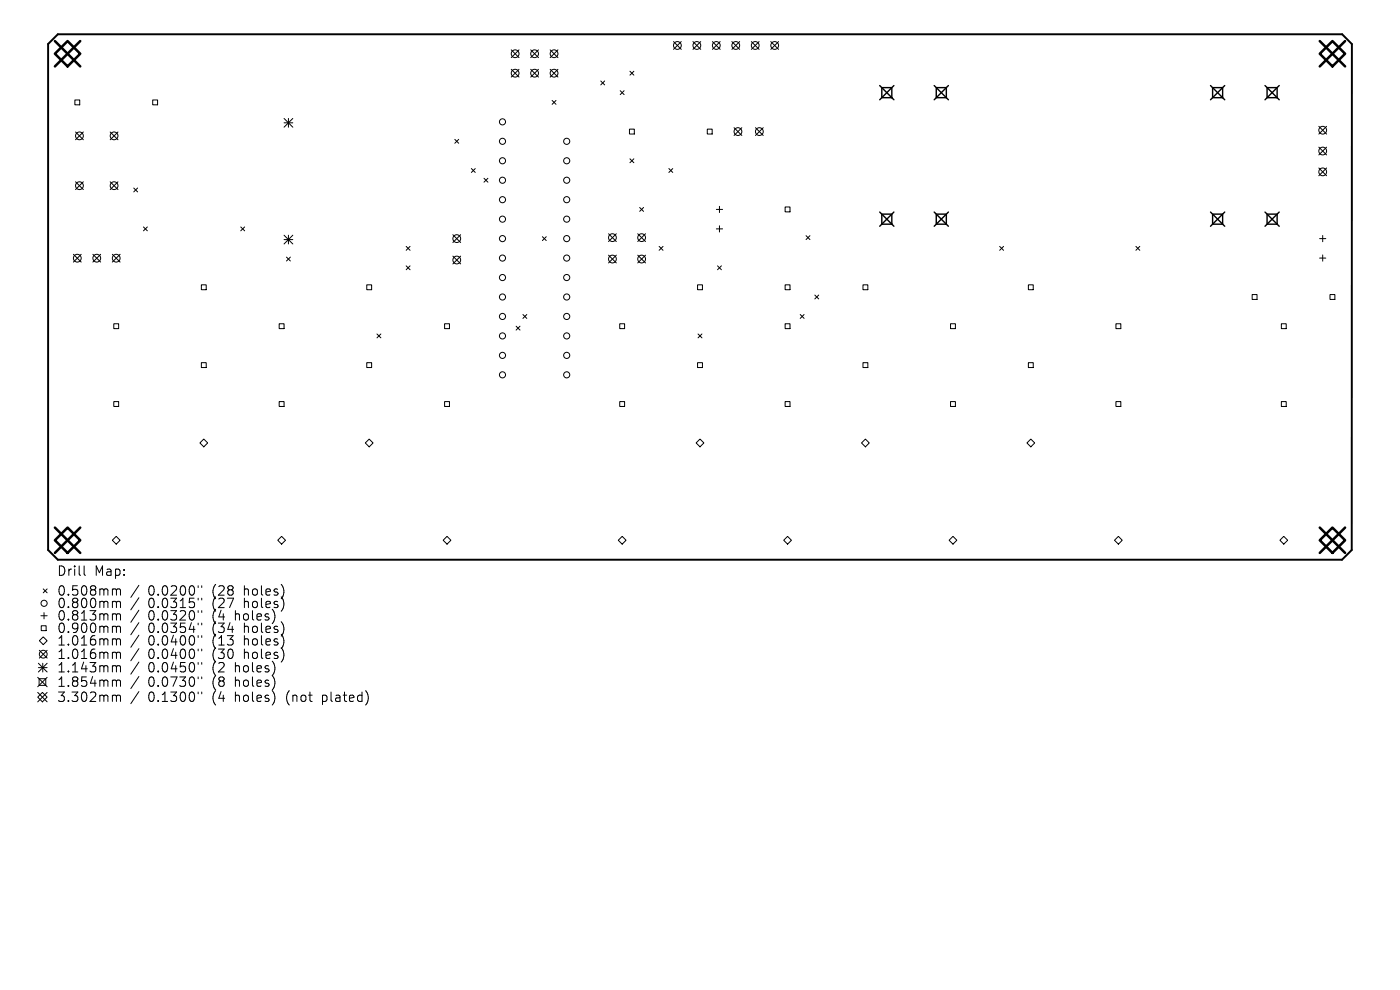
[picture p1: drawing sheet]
<svg xmlns="http://www.w3.org/2000/svg" width="297mm" height="210mm" viewBox="0 0 297 210" stroke-linecap="round" stroke-linejoin="round" font-family="sans-serif">
<defs><g id="words">
<g font-size="2.8">
<text x="12" y="122.4">Drill</text>
<text x="20" y="122.4">Map:</text>
<text x="12" y="126.6">0.508mm</text>
<text x="12" y="129.3">0.800mm</text>
<text x="12" y="131.9">0.813mm</text>
<text x="31.4" y="126.6">0.0200&quot;</text>
<text x="31.4" y="129.3">0.0315&quot;</text>
<text x="31.4" y="131.9">0.0320&quot;</text>
<text x="45.2" y="126.6">(28</text>
<text x="45.2" y="129.3">(27</text>
<text x="45.2" y="131.9">(4</text>
<text x="50.1" y="131.9">holes)</text>
<text x="52" y="126.6">holes)</text>
<text x="52" y="129.3">holes)</text>
<text x="12" y="134.6">0.900mm</text>
<text x="12" y="137.2">1.016mm</text>
<text x="31.4" y="134.6">0.0354&quot;</text>
<text x="31.4" y="137.2">0.0400&quot;</text>
<text x="45.2" y="134.6">(34</text>
<text x="45.2" y="137.2">(13</text>
<text x="52" y="134.6">holes)</text>
<text x="52" y="137.2">holes)</text>
<text x="12" y="140.1">1.016mm</text>
<text x="12" y="142.9">1.143mm</text>
<text x="31.4" y="140.1">0.0400&quot;</text>
<text x="31.4" y="142.9">0.0450&quot;</text>
<text x="45.2" y="140.1">(30</text>
<text x="45.2" y="142.9">(2</text>
<text x="50.1" y="142.9">holes)</text>
<text x="52" y="140.1">holes)</text>
<text x="12" y="146">1.854mm</text>
<text x="12" y="149.2">3.302mm</text>
<text x="31.4" y="146">0.0730&quot;</text>
<text x="31.4" y="149.2">0.1300&quot;</text>
<text x="45.2" y="146">(8</text>
<text x="45.2" y="149.2">(4</text>
<text x="50.1" y="146">holes)</text>
<text x="50.1" y="149.2">holes)</text>
<text x="61.2" y="149.2">(not</text>
<text x="69" y="149.2">plated)</text>
</g>
</g></defs>
<path d="M12.3 7.3h272.4l2.1 2v107.4l-2.1 2h-272.4l-2.1-2v-107.4z" fill="none" stroke="#000" stroke-width=".41"/>
<g fill="none" stroke="#000" stroke-width=".21">
<path d="M108.5 10.6l1.6 1.6M108.5 14.7l1.6 1.7M110.1 10.6l-1.6 1.6M110.1 14.7l-1.6 1.7M112.6 14.7l1.6 1.7M112.6 10.6l1.6 1.6M114.2 10.6l-1.6 1.6M114.2 14.7l-1.6 1.7M116.7 14.7l1.7 1.7M116.7 10.6l1.7 1.6M118.4 10.6l-1.7 1.6M118.4 14.7l-1.7 1.7"/>
<path d="M127.4 17.2l.9 .8M128.3 17.2l-.9 .8M131.6 19.2l.8 .9M132.4 19.2l-.8 .9M133.6 15.1l.9 .8M134.5 15.1l-.9 .8M142.9 8.8l1.6 1.7M144.5 8.8l-1.6 1.7M147 8.8l1.7 1.7M148.7 8.8l-1.7 1.7M151.1 8.8l1.7 1.7M152.8 8.8l-1.7 1.7"/>
<path d="M155.3 8.8l1.6 1.7M156.9 8.8l-1.6 1.7M159.4 8.8l1.6 1.7M161 8.8l-1.6 1.7M163.5 8.8l1.7 1.7M165.2 8.8l-1.7 1.7M15.9 21.2h1v1h-1zM16 28l1.7 1.6M16 38.6l1.7 1.6M17.7 28l-1.7 1.6M17.7 38.6l-1.7 1.6M23.4 28l1.6 1.6"/>
<path d="M23.4 38.6l1.6 1.6M25 28l-1.6 1.6M25 38.6l-1.6 1.6M28.4 39.9l.8 .8M29.2 39.9l-.8 .8M32.4 21.2h1v1h-1zM60.3 25.1l1.8 1.9M60.3 26.1h1.8M61.2 25.1v1.9M62.1 25.1l-1.8 1.9M96.5 29.6l.8 .8M97.3 29.6l-.8 .8"/>
<path d="M100 35.8l.8 .8M100.8 35.8l-.8 .8M102.7 37.8l.8 .8M103.5 37.8l-.8 .8M117.1 21.3l.9 .8M118 21.3l-.9 .8M133.5 27.4h1.1v1h-1.1zM133.6 33.7l.9 .8M134.5 33.7l-.9 .8M141.9 35.8l.8 .8M142.7 35.8l-.8 .8M150 27.4h1.1v1h-1.1z"/>
<path d="M155.7 27.1l1.7 1.6M157.4 27.1l-1.7 1.6M160.3 27.1l1.6 1.6M161.9 27.1l-1.6 1.6M279.8 26.8l1.6 1.6M279.8 31.2l1.6 1.7M279.8 35.6l1.6 1.7M281.4 26.8l-1.6 1.6M281.4 31.2l-1.6 1.7M281.4 35.6l-1.6 1.7M15.6 53.9l1.6 1.7M17.2 53.9l-1.6 1.7"/>
<path d="M19.7 53.9l1.7 1.7M21.4 53.9l-1.7 1.7M23.8 53.9l1.7 1.7M25.5 53.9l-1.7 1.7M30.4 48.1l.9 .9M31.3 48.1l-.9 .9M51.1 48.1l.8 .9M51.9 48.1l-.8 .9M60.3 49.9l1.8 1.9M60.3 50.8h1.8M60.8 54.5l.8 .9M61.2 49.9v1.9"/>
<path d="M61.6 54.5l-.8 .9M62.1 49.9l-1.8 1.9M86.2 52.3l.8 .8M86.2 56.4l.8 .8M87 52.3l-.8 .8M87 56.4l-.8 .8M96.1 49.8l1.6 1.6M96.1 54.3l1.6 1.7M97.7 49.8l-1.6 1.6M97.7 54.3l-1.6 1.7M115.1 50.2l.8 .8M115.9 50.2l-.8 .8"/>
<path d="M129.1 49.6l1.7 1.6M129.1 54.1l1.7 1.7M130.8 49.6l-1.7 1.6M130.8 54.1l-1.7 1.7M135.3 49.6l1.6 1.6M135.3 54.1l1.6 1.7M135.7 44l.8 .8M136.5 44l-.8 .8M136.9 49.6l-1.6 1.6M136.9 54.1l-1.6 1.7M139.8 52.3l.9 .8M140.7 52.3l-.9 .8"/>
<path d="M152 44.4h1.3M152 48.6h1.3M152.2 56.4l.8 .8M152.6 43.8v1.3M152.6 47.9v1.3M153 56.4l-.8 .8M166.6 43.9h1v1h-1zM171 50l.8 .8M171.8 50l-.8 .8M212.1 52.3l.8 .8M212.9 52.3l-.8 .8M241 52.3l.8 .8"/>
<path d="M241.8 52.3l-.8 .8M279.9 50.6h1.4M279.9 54.7h1.4M280.6 50v1.3M280.6 54.1v1.3M24.1 68.7h1.1v1h-1.1zM42.7 60.4h1v1.1h-1zM42.7 76.9h1v1.1h-1zM59.2 68.7h1.1v1h-1.1zM77.8 60.4h1v1.1h-1zM77.8 76.9h1v1.1h-1zM80 70.8l.8 .9"/>
<path d="M80.8 70.8l-.8 .9M94.3 68.7h1.1v1h-1.1zM109.5 69.2l.8 .8M110.3 69.2l-.8 .8M110.9 66.7l.9 .8M111.8 66.7l-.9 .8M131.5 68.7h1v1h-1zM148 60.4h1v1.1h-1zM148 76.9h1v1.1h-1zM148.1 70.8l.8 .9M148.9 70.8l-.8 .9M166.6 60.4h1v1.1h-1z"/>
<path d="M166.6 68.7h1v1h-1zM169.8 66.7l.8 .8M170.6 66.7l-.8 .8M172.9 62.6l.8 .8M173.7 62.6l-.8 .8M183.1 60.4h1v1.1h-1zM183.1 76.9h1v1.1h-1zM201.7 68.7h1v1h-1zM218.2 60.4h1v1.1h-1zM218.2 76.9h1v1.1h-1zM236.7 68.7h1.1v1h-1.1zM265.6 62.5h1.1v1h-1.1z"/>
<path d="M271.8 68.7h1.1v1h-1.1zM282.2 62.5h1v1h-1zM24.1 85.2h1.1v1h-1.1zM43.2 93.1l.9 .9-.9 .8-.8-.8zM59.2 85.2h1.1v1h-1.1zM78.3 93.1l.8 .9-.8 .8-.8-.8zM94.3 85.2h1.1v1h-1.1zM131.5 85.2h1v1h-1zM148.5 93.1l.8 .9-.8 .8-.8-.8zM166.6 85.2h1v1h-1zM183.6 93.1l.8 .9-.8 .8-.8-.8zM201.7 85.2h1v1h-1z"/>
<path d="M218.7 93.1l.8 .9-.8 .8-.8-.8zM236.7 85.2h1.1v1h-1.1zM271.8 85.2h1.1v1h-1.1zM24.7 113.8l.8 .8-.8 .8-.9-.8zM59.7 113.8l.9 .8-.9 .8-.8-.8zM94 114.6l.8-.8 .9 .8-.9 .8zM131.2 114.6l.8-.8 .8 .8-.8 .8zM167.1 113.8l.8 .8-.8 .8-.8-.8zM202.2 113.8l.8 .8-.8 .8-.9-.8zM237.3 113.8l.8 .8-.8 .8-.9-.8zM272.3 113.8l.9 .8-.9 .8-.8-.8zM8.3 137.9l1.7 1.7"/>
<path d="M8.7 130.6h1.3M8.8 132.7h1v1.1h-1zM9.2 135.1l.8 .8-.8 .8-.9-.8zM9.2 124.9l.8 .9M9.3 130v1.3M10 124.9l-.8 .9M10 137.9l-1.7 1.7M17.8 120.1v1.7l.3 .3M24.1 124.9l.5 .1 .1 .2M24.1 127.6h.3l.3 .2M24.1 130.2h.3l.3 .3M24.1 132.8h.3l.3 .3"/>
<path d="M24.1 135.5h.3l.3 .3M24.1 138.4h.3l.3 .2M24.7 125.2l.3-.3 .5 .1 .1 1.3M24.7 125.2v1.1M24.7 127.8v1.1M24.7 130.5v1M24.7 133.1v1.1M24.7 135.8v1M24.7 138.6v1.1M24.7 127.8l.3-.2 .5 .1 .1 1.2M24.7 130.5l.3-.3 .5 .1 .1 1.2M24.7 133.1l.3-.3 .5 .1 .1 1.3"/>
<path d="M24.7 135.8l.3-.3 .5 .1 .1 1.2M24.7 138.6l.3-.2 .5 .1 .1 1.2M29.5 124.2l-1.7 2.5M29.5 126.8l-1.7 2.6M29.5 129.4l-1.7 2.6M29.5 132.1l-1.7 2.6M29.5 134.7l-1.7 2.6M29.5 137.6l-1.7 2.6M42 124.3v.3M42 126.9v.4M42 129.5v.4M42 132.2v.4"/>
<path d="M42 134.8v.4M42 137.7v.4M42.8 124.3v.3M42.8 126.9v.4M42.8 129.5v.4M42.8 132.2v.4M42.8 134.8v.4M42.8 137.7v.4M8 143.7l2 2M8 146.9l2 2M8.1 140.7l1.9 1.9M8.1 141.6h1.9"/>
<path d="M8.3 144h1.4v1.4h-1.4zM9 146.9l1 1-1 1-1-1zM9.1 140.7v1.9M10 140.7l-1.9 1.9M10 143.7l-2 2M10 146.9l-2 2M24.1 141.2h.3l.3 .3M24.1 144.3h.3l.3 .2M24.1 147.5l.5 .1 .1 .1M24.7 141.5v1M24.7 144.5v1.1M24.7 147.7v1.1"/>
<path d="M24.7 141.5l.3-.3 .5 .1 .1 1.2M24.7 144.5l.3-.2 .5 .1 .1 1.2M24.7 147.7l.3-.2 .5 .1 .1 1.2M29.5 140.4l-1.7 2.6M29.5 143.5l-1.7 2.6M29.5 146.7l-1.7 2.6M42 140.5v.4M42 143.6v.4M42 146.8v.4M42.8 140.5v.4M42.8 143.6v.4M42.8 146.8v.4"/>
<circle cx="109.3" cy="11.4" r=".83"/>
<circle cx="109.3" cy="15.5" r=".83"/>
<circle cx="113.4" cy="11.4" r=".83"/>
<circle cx="113.4" cy="15.5" r=".83"/>
<circle cx="117.5" cy="11.4" r=".83"/>
<circle cx="117.5" cy="15.5" r=".83"/>
<circle cx="143.7" cy="9.6" r=".83"/>
<circle cx="147.8" cy="9.6" r=".83"/>
<circle cx="152" cy="9.6" r=".83"/>
<circle cx="156.1" cy="9.6" r=".83"/>
<circle cx="160.2" cy="9.6" r=".83"/>
<circle cx="164.3" cy="9.6" r=".83"/>
<circle cx="16.9" cy="28.8" r=".83"/>
<circle cx="16.9" cy="39.4" r=".83"/>
<circle cx="24.2" cy="28.8" r=".83"/>
<circle cx="24.2" cy="39.4" r=".83"/>
<circle cx="106.6" cy="25.8" r=".65"/>
<circle cx="106.6" cy="34.1" r=".65"/>
<circle cx="106.6" cy="38.2" r=".65"/>
<circle cx="106.6" cy="30" r=".65"/>
<circle cx="120.2" cy="34.1" r=".65"/>
<circle cx="120.2" cy="38.2" r=".65"/>
<circle cx="120.2" cy="30" r=".65"/>
<circle cx="156.6" cy="27.9" r=".83"/>
<circle cx="161.1" cy="27.9" r=".83"/>
<circle cx="280.6" cy="36.5" r=".83"/>
<circle cx="280.6" cy="27.6" r=".83"/>
<circle cx="280.6" cy="32" r=".83"/>
<circle cx="16.4" cy="54.8" r=".83"/>
<circle cx="20.5" cy="54.8" r=".83"/>
<circle cx="24.7" cy="54.8" r=".83"/>
<circle cx="96.9" cy="50.6" r=".83"/>
<circle cx="96.9" cy="55.2" r=".83"/>
<circle cx="106.6" cy="42.4" r=".65"/>
<circle cx="106.6" cy="58.9" r=".65"/>
<circle cx="106.6" cy="54.7" r=".65"/>
<circle cx="106.6" cy="46.5" r=".65"/>
<circle cx="106.6" cy="50.6" r=".65"/>
<circle cx="120.2" cy="42.4" r=".65"/>
<circle cx="120.2" cy="58.9" r=".65"/>
<circle cx="120.2" cy="54.7" r=".65"/>
<circle cx="120.2" cy="46.5" r=".65"/>
<circle cx="120.2" cy="50.6" r=".65"/>
<circle cx="129.9" cy="55" r=".83"/>
<circle cx="129.9" cy="50.4" r=".83"/>
<circle cx="136.1" cy="55" r=".83"/>
<circle cx="136.1" cy="50.4" r=".83"/>
<circle cx="106.6" cy="63" r=".65"/>
<circle cx="106.6" cy="79.5" r=".65"/>
<circle cx="106.6" cy="67.1" r=".65"/>
<circle cx="106.6" cy="75.4" r=".65"/>
<circle cx="106.6" cy="71.3" r=".65"/>
<circle cx="120.2" cy="63" r=".65"/>
<circle cx="120.2" cy="79.5" r=".65"/>
<circle cx="120.2" cy="67.1" r=".65"/>
<circle cx="120.2" cy="75.4" r=".65"/>
<circle cx="120.2" cy="71.3" r=".65"/>
<circle cx="9.2" cy="138.8" r=".83"/>
<circle cx="9.3" cy="128" r=".65"/>
</g>
<g fill="none" stroke="#000" stroke-width=".3">
<path d="M186.6 18.1l3 3.1M187.1 18.6h2.1v2.1h-2.1zM189.6 18.1l-3 3.1M198.2 18.1l3 3.1M198.6 18.6h2.2v2.1h-2.2zM201.2 18.1l-3 3.1M256.8 18.1l3 3.1M257.2 18.6h2.2v2.1h-2.2zM259.8 18.1l-3 3.1M268.4 18.1l3 3.1M268.8 18.6h2.1v2.1h-2.1zM271.4 18.1l-3 3.1"/>
<path d="M186.6 45l3 3M187.1 45.4h2.1v2.2h-2.1zM189.6 45l-3 3M198.2 45l3 3M198.6 45.4h2.2v2.2h-2.2zM201.2 45l-3 3M256.8 45l3 3M257.2 45.4h2.2v2.2h-2.2zM259.8 45l-3 3M268.4 45l3 3M268.8 45.4h2.1v2.2h-2.1zM271.4 45l-3 3"/>
</g>
<path d="M11.7 11.4l2.6-2.7 2.7 2.7-2.7 2.7zM11.7 8.7l5.3 5.4M17 8.7l-5.3 5.4M280 11.4l2.7-2.7 2.7 2.7-2.7 2.7zM280 8.7l5.4 5.4M285.4 8.7l-5.4 5.4M11.7 114.6l2.6-2.7 2.7 2.7-2.7 2.7zM11.7 111.9l5.3 5.4M17 111.9l-5.3 5.4M280 114.6l2.7-2.7 2.7 2.7-2.7 2.7zM280 111.9l5.4 5.4M285.4 111.9l-5.4 5.4" fill="none" stroke="#000" stroke-width=".54"/>
<use href="#words"/>
</svg>
